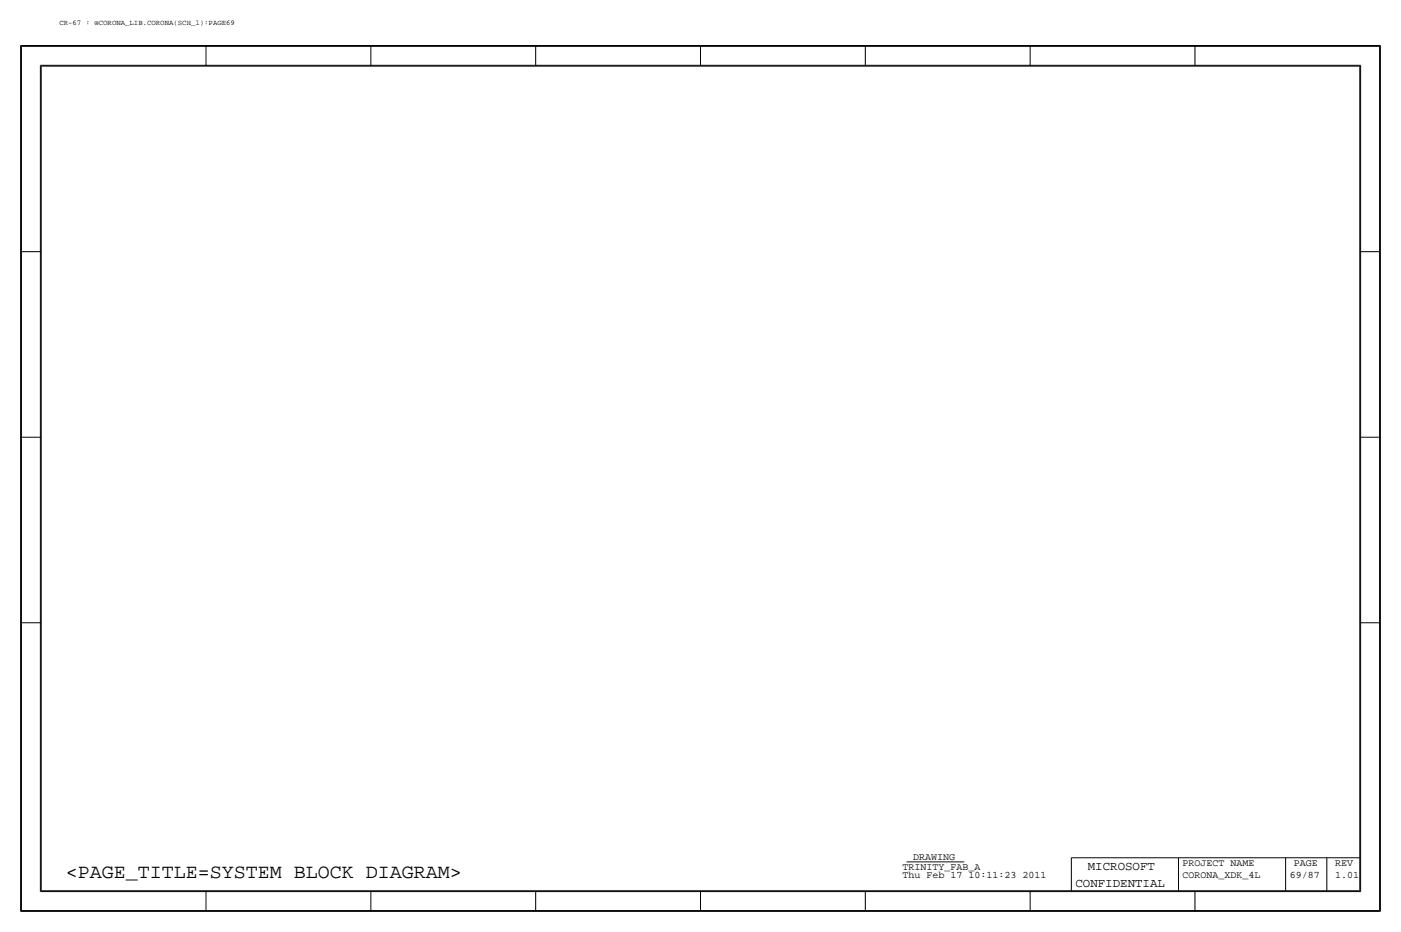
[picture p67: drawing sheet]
<svg xmlns="http://www.w3.org/2000/svg" width="432mm" height="287mm" viewBox="0 0 432 287" stroke-linecap="round" stroke-linejoin="round" font-family="sans-serif">
<defs><g id="words">
<text font-size="6.2" x="20.3" y="270.6">&lt;PAGE_TITLE=SYSTEM BLOCK DIAGRAM&gt;</text>
<g font-size="3.8">
<text x="335.3" y="268">MICROSOFT</text>
<text x="331.5" y="273.1">CONFIDENTIAL</text>
</g>
<g font-size="3.1">
<text x="278.1" y="268">TRINITY_FAB_A</text>
<text x="281.4" y="265">DRAWING</text>
<text x="364.5" y="266.8">PROJECT NAME</text>
<text x="398.8" y="266.8">PAGE</text>
<text x="411.5" y="266.8">REV</text>
<text x="278.1" y="270.6">Thu Feb 17 10:11:23 2011</text>
<text x="364.5" y="270.6">CORONA_XDK_4L</text>
<text x="397.5" y="270.6">69/87</text>
<text x="411.5" y="270.6">1.01</text>
</g>
<text font-size="2.3" x="18.3" y="7.7">CR-67 : @CORONA_LIB.CORONA(SCH_1):PAGE69</text>
</g></defs>
<!-- layer: Components -->
<path d="M279.4 265.5h17.8z" fill="none" stroke="#000" stroke-width=".31"/>
<!-- layer: Page Border and Title Block -->
<g fill="none" stroke="#000" stroke-width=".31">
<path d="M6.3 14v266.7zM6.4 14h419zM6.6 14.3h418.6zM6.6 14.3v266.2zM63.5 14v6.4zM114.3 14v6.4zM165.1 14v6.4zM215.9 14v6.4zM266.7 14v6.4zM317.5 14v6.4zM368.3 14v6.4zM425.2 14.3v266.2z"/>
<path d="M425.4 14v266.7zM12.4 20.1v254.5zM12.4 20.1h407zM12.7 20.4h406.4zM12.7 20.4v254zM419.1 20.4v254zM419.4 20.1v254.5zM6.3 77.5h6.4zM419.1 77.5h6.3zM6.3 134.7h6.4zM419.1 134.7h6.3zM6.3 191.8h6.4z"/>
<path d="M419.1 191.8h6.3zM12.4 274.6h407zM12.7 274.4h406.4zM63.5 274.4v6.3zM114.3 274.4v6.3zM165.1 274.4v6.3zM215.9 274.4v6.3zM266.7 274.4v6.3zM317.5 274.4v6.3zM330.2 264.2v10.2zM330.2 264.2h88.9zM363.2 264.2v10.2z"/>
<path d="M368.3 274.4v6.3zM396.2 264.2v10.2zM408.9 264.2v10.2zM6.4 280.7h419zM6.6 280.5h418.6z"/>
</g>
<use href="#words"/>
</svg>
